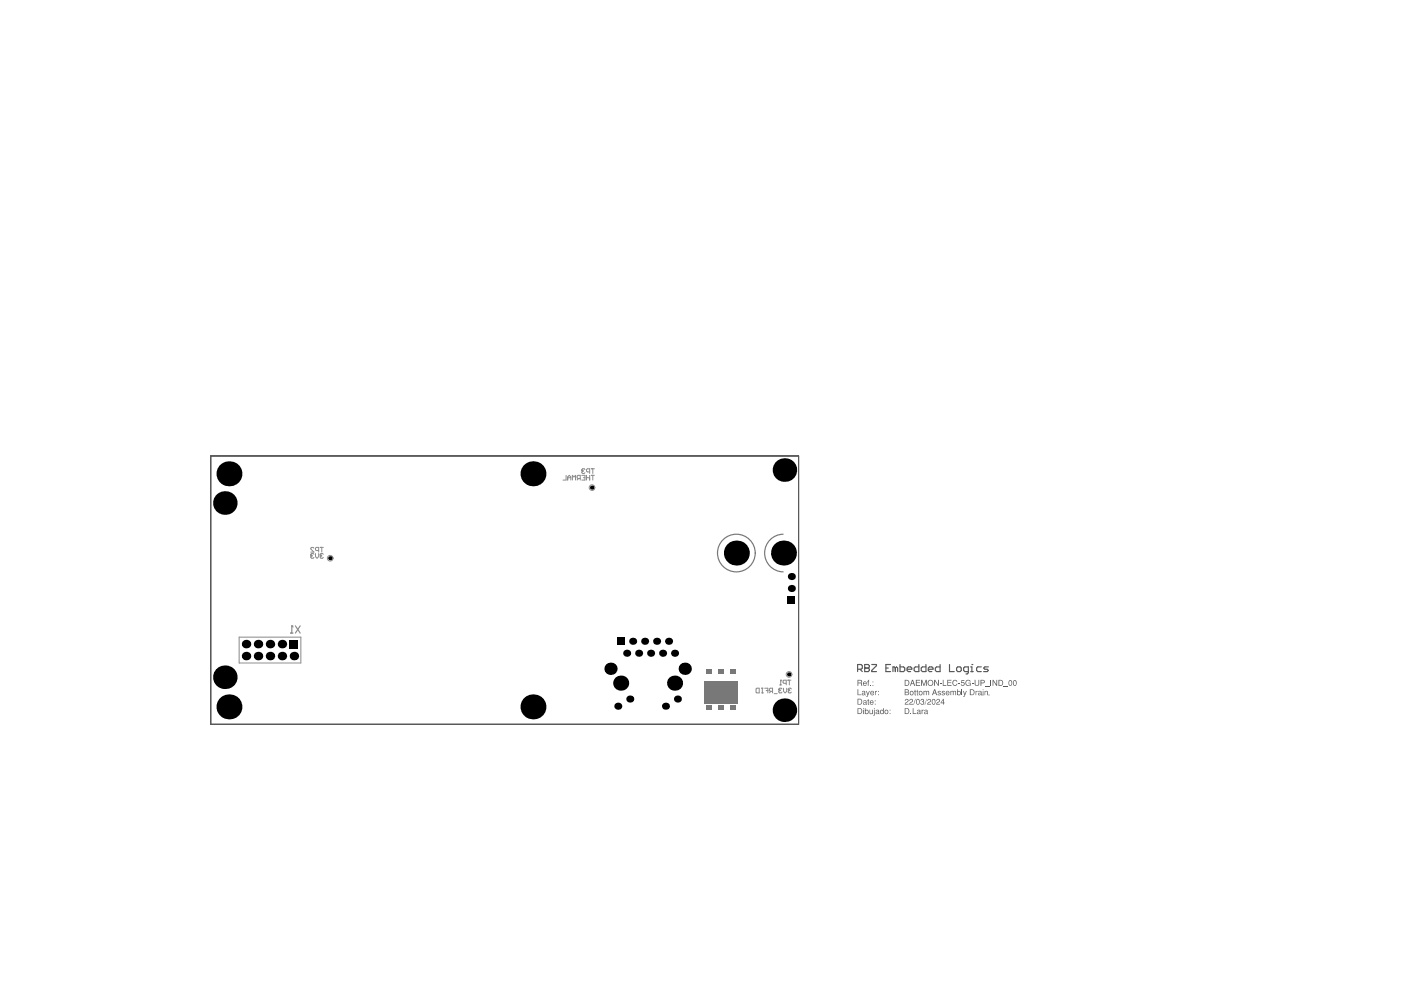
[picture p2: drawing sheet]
<svg xmlns="http://www.w3.org/2000/svg" width="297mm" height="210mm" viewBox="0 0 297 210" stroke-linecap="round" stroke-linejoin="round" font-family="sans-serif">
<g fill="#5a5a5a">
<path d="M193.9 146.2l.3 .3-.1 .1 .1 .8h-.3v-.8h-.1z"/>
<path d="M194.4 146.2l.3 .3-.2 .1v.7l.2 .1h-.3v-.8h-.1z"/>
<path d="M195.8 146.5l.2 .1 .1-.1 .3 .1 .5-.1 .1 .9h-.2v-.7l-.1-.1-.2 .2v.6h-.2v-.7l-.1-.1-.2 .1v.7h-.2z"/>
<path d="M198.9 146.6h.5l.1 .2-.3-.2-.2 .1v.1l.5 .2-.1 .4h-.6v-.3l.3 .2 .3-.1-.6-.3z"/>
<path d="M199.7 146.6l.4-.1 .2 .1v.2l-.3-.2-.2 .2 .5 .2-.1 .4-.5-.1-.1-.2 .3 .2 .3-.1-.5-.3z"/>
<path d="M201.5 146.5l.2 .1 .1-.1 .4 .1 .4-.1 .1 .9h-.1v-.7l-.2-.1-.2 .2v.6h-.2v-.7l-.1-.1-.2 .1v.7h-.2z"/>
<path d="M203.9 146.1h.1v1.3h-.1z"/>
<path d="M204.2 146.5h.1l.3 .7 .2-.7h.2l-.6 1.3-.2-.2 .3-.2z"/>
<path d="M206.8 146.5l.2 .2 .3-.2-.3 .3v.6h-.2z"/>
<path d="M208.7 146.5l.2 .1 .2-.1 .3 .1 .1 .8h-.2v-.7l-.1-.1-.3 .1v.7h-.2z"/>
<path d="M191.9 148.3l.3-.1 .4 .1v.5l-.6 .4h.6v.2h-.8l.2-.4 .5-.4-.2-.3-.5 .3z"/>
<path d="M192.9 148.4l.2-.2 .4 .1v.5l-.6 .4h.7v.2h-.8l.1-.3 .5-.5-.1-.3-.5 .3z"/>
<path d="M194.1 148.2l-.5 1.2z"/>
<path d="M195.3 148.3l.3-.1 .3 .1-.1 .5 .2 .3-.2 .3h-.3l-.3-.1-.1-.3 .3 .3 .4-.2-.1-.2-.2-.1 .3-.4-.3-.1-.3 .3z"/>
<path d="M196.4 148.2l-.4 1.2z"/>
<path d="M196.7 148.3l.4-.1 .3 .2v.3l-.7 .5h.7v.2h-.8l.1-.3 .6-.5-.2-.2-.2-.1-.3 .3z"/>
<path d="M198.6 148.3l.4-.1 .3 .2v.3l-.7 .5h.7v.2h-.8l.1-.3 .6-.5-.1-.2-.3-.1-.3 .3z"/>
<path d="M193 151.2h.2v.2h-.2z"/>
<path d="M193.5 150.2h.2v1h.6v.2h-.8z"/>
<path d="M195.4 150.5h.1v.1l.3-.1-.3 .3v.6h-.1z"/>
<path d="M194.2 144.1h.9v.2h-.7v.4h.6v.1h-.6v.5h.7v.1h-.9z"/>
<path d="M195.3 144.1h.2l.4 1.1 .4-1.1h.2v1.3h-.2v-1l-.3 1h-.2l-.3-1v1h-.2z"/>
<path d="M198.1 144.1h.2l.6 1.1v-1.1h.2v1.3h-.2l-.7-1v1h-.1z"/>
<path d="M199.3 144.9l.4 .1z"/>
<path d="M199.9 144.1h.1v1.2h.7v.1h-.8z"/>
<path d="M200.9 144.1h.8v.2h-.7v.4h.7v.1h-.7v.5h.7v.1h-.8z"/>
<path d="M202.1 144.3l.5-.2 .3 .3 .1 .1-.6-.2-.3 .3v.5l.3 .2 .6-.3-.3 .4h-.3l-.4-.2-.1-.5z"/>
<path d="M203.2 144.9l.4 .1z"/>
<path d="M203.8 144.2h.7v.1h-.5l-.1 .4 .3-.1 .3 .4-.1 .3-.2 .1-.5-.2 .2-.1 .2 .2 .3-.2-.1-.3-.6 .1z"/>
<path d="M204.8 144.3l.3-.2 .6 .2 .1 .2-.5-.2h-.3l-.2 .6 .2 .3 .3 .1 .3-.1 .1-.3h-.4v-.1h.5v.6l-.1-.1-.3 .1-.6-.1-.1-.7z"/>
<path d="M206 144.9l.4 .1z"/>
<path d="M206.6 144.1h.2v1l.3 .2 .3-.1 .1-1.1h.1v1.1l-.1 .2h-.5l-.3-.1z"/>
<path d="M208.9 145.6l1 .1z"/>
<path d="M210 144.1h.2v1.3h-.2z"/>
<path d="M210.4 144.1h.2l.7 1.1v-1.1h.1v1.3h-.2l-.6-1v1h-.2z"/>
<path d="M212.8 145.6l1 .1z"/>
<path d="M184 148.3l.3 .2-.1 .1 .1 .8-.3-.1v-.7h-.1z"/>
<path d="M184.4 150.5h.1l.1 .8 .3-.1v-.7h.2v.9l-.7-.1z"/>
<path d="M181.8 146.1h.2v1.2h.6v.1h-.8z"/>
<path d="M183.6 146.5h.2l.2 .7 .3-.7h.1l-.6 1.3-.1-.2 .2-.2z"/>
<path d="M185.5 146.5l.2 .2 .3-.2v.1l-.3 .2v.6h-.2z"/>
<path d="M184 144.2l.3-.1-.1 .2v.2h.1l-.1 .1v.8h-.2v-.8h-.1z"/>
<path d="M184.5 145.2h.2v.2h-.2z"/>
<path d="M192 146.3v.4l.5-.1-.1-.3zM192 146.8v.5l.6-.2-.2-.3zM191.8 146.1l.8 .2 .1 .3-.2 .1 .2 .4-.1 .2-.8 .1z"/>
<path d="M193 146.9a.3 .3 0 0 0 .6 0 .3 .3 0 0 0-.6 0zM192.8 146.9a.46 .46 0 0 1 .9 0 .46 .46 0 0 1-.9 0z"/>
<path d="M194.9 146.9a.3 .3 0 0 0 .6 0 .3 .3 0 0 0-.6 0zM194.7 146.9a.45 .45 0 0 1 .9 0 .45 .45 0 0 1-.9 0z"/>
<path d="M198.2 146.3l-.2 .6h.3zM198.1 146.1h.2l.4 1.3h-.2l-.1-.4h-.5l-.1 .4h-.2z"/>
<path d="M200.7 146.7v.2h.5l-.1-.3zM200.6 146.7l.2-.2 .4 .1 .1 .4h-.6l.1 .3 .5-.2-.1 .2-.3 .1-.3-.1z"/>
<path d="M203 146.9a.31 .31 0 0 0 .6 0 .31 .31 0 0 0-.6 0zM202.9 146.1h.2v.5l.3-.1 .3 .2v.4l-.2 .3h-.6z"/>
<path d="M205.8 146.3v1h.4l.2-.3v-.4l-.1-.3zM205.6 146.1h.6l.3 .2 .1 .6-.2 .4-.8 .1z"/>
<path d="M207.5 147.1v.2h.2l.3-.3zM207.5 146.6l.4-.1 .2 .1 .1 .8-.8-.1 .1-.4 .5-.1-.2-.2-.4 .2z"/>
<path d="M208.4 146.1l.1 .2zM208.4 146.5h.1v.9h-.1z"/>
<path d="M194.4 148.4v.6a.28 .28 0 0 0 .4 .2 .28 .28 0 0 0 .1-.4l-.2-.4zM194.3 148.3l.4-.1 .3 .3v.6l-.3 .3-.4-.2z"/>
<path d="M197.8 148.4l-.1 .7 .3 .2 .2-.3-.1-.5-.1-.2zM197.7 148.3l.3-.1 .3 .2v.7l-.2 .3h-.3l-.2-.3z"/>
<path d="M199.9 148.4l-.3 .6h.3zM200 148.2h.1v.8h.2v.1h-.2v.3h-.2v-.3h-.5z"/>
<path d="M192 150.3v.9h.5l.1-.3v-.5zM191.8 150.2h.6l.3 .1 .1 .5-.3 .5-.7 .1z"/>
<path d="M194.6 151.1v.2h.2l.2-.3zM194.5 150.6l.3-.1 .3 .1 .1 .8-.8-.1 .1-.3 .5-.2-.1-.2-.5 .2z"/>
<path d="M196.1 151v.2l.1 .1 .3-.2v-.1zM196 150.6l.3-.1 .3 .1 .2 .8-.8-.1v-.3l.5-.2-.1-.2-.4 .2z"/>
<path d="M192 144.3v1l.5-.1 .1-.2v-.6zM191.8 144.1l.7 .1 .3 .3v.5l-.3 .4h-.7z"/>
<path d="M193.5 144.3l-.2 .6h.4zM193.4 144.1h.2l.4 1.3h-.2l-.1-.4h-.5l-.1 .4h-.2z"/>
<path d="M196.8 144.8a.5 .5 0 0 0 1 0 .5 .5 0 0 0-1 0zM196.7 144.8a.63 .63 0 0 1 1.2 0 .63 .63 0 0 1-1.2 0z"/>
<path d="M208.1 144.3v.4l.5-.1-.1-.3zM207.9 144.1l.7 .1 .2 .2-.2 .4-.5 .1v.5h-.2z"/>
<path d="M211.9 144.3v1h.4l.2-.3v-.5l-.1-.2zM211.7 144.1l.6 .1 .3 .2 .1 .5-.3 .5h-.7z"/>
<path d="M214.1 144.4l-.1 .5 .2 .4 .2-.1 .1-.5-.2-.4zM213.9 144.3l.4-.1 .2 .2 .1 .5-.3 .5-.4-.2z"/>
<path d="M215 144.4l-.1 .6 .3 .3 .2-.2v-.6l-.2-.2zM214.9 144.3l.3-.1 .3 .2 .1 .6-.3 .4-.5-.2z"/>
<path d="M182 148.3v1l.5-.1 .2-.4-.1-.4zM181.8 148.1h.6l.3 .3 .1 .5-.2 .4-.8 .1z"/>
<path d="M183.1 149.1l.2 .2 .3-.3zM183.1 148.6h.6l.1 .8h-.8l.1-.5 .5-.1-.1-.2-.5 .2z"/>
<path d="M184.6 148.7v.2h.5l-.2-.3zM184.5 148.6l.2-.1 .4 .1 .1 .4h-.6l.2 .3 .4-.2-.2 .3h-.3l-.2-.2z"/>
<path d="M185.5 148.5h.2v.2h-.2zM185.5 149.2h.2v.2h-.2z"/>
<path d="M182 150.3v.9h.5l.2-.4-.1-.4zM181.8 150.2l.9 .1 .1 .6-.2 .4-.8 .1z"/>
<path d="M183 150.2h.2v.1h-.2zM183 150.5h.2v.9h-.2z"/>
<path d="M183.4 150.9a.35 .35 0 0 0 .7 0 .35 .35 0 0 0-.7 0zM183.4 150.2h.1v.4l.3-.1 .3 .2 .1 .5-.3 .2-.4-.1-.1 .1z"/>
<path d="M185.3 150.2h.1v.1h-.1zM185.3 150.5h.1v1.1l-.2 .2 .1-.2z"/>
<path d="M185.8 151.1l.1 .2h.2l.1-.3zM185.7 150.6l.3-.1 .3 .1 .2 .8-.8-.1v-.3l.5-.2-.1-.2-.4 .2z"/>
<path d="M186.7 150.6l.2-.1 .3 .1v-.4h.2v1.2l-.2-.1-.3 .1-.3-.1zM186.8 150.7v.5l.3 .1 .1-.5-.2-.2z"/>
<path d="M187.6 150.9a.35 .35 0 0 0 .7 0 .35 .35 0 0 0-.7 0zM187.5 150.9a.45 .45 0 0 1 .9 0 .45 .45 0 0 1-.9 0z"/>
<path d="M188.6 150.5h.2v.2h-.2zM188.6 151.2h.2v.2h-.2z"/>
<path d="M182.9 147.1l.2 .2 .2-.3zM182.8 146.6l.2-.1 .4 .1 .1 .8-.8-.1 .2-.4 .4-.1-.1-.2-.4 .2z"/>
<path d="M184.7 146.7v.2h.5l-.1-.3zM184.6 146.6l.4-.1 .2 .1 .1 .4h-.6l.1 .3 .5-.2-.2 .3h-.2l-.3-.1z"/>
<path d="M186.2 146.5h.1v.2h-.1zM186.2 147.2h.1v.2h-.1z"/>
<path d="M182 144.3v.4l.6-.1-.1-.3zM181.8 144.1l.9 .1 .1 .3-.2 .3 .2 .6h-.2l-.1-.5h-.5v.5h-.2z"/>
<path d="M183.2 144.7l-.1 .2h.5l-.2-.3zM183.1 144.6l.3-.1 .3 .2 .1 .3h-.7l.2 .3 .4-.2-.2 .3h-.3l-.2-.2z"/>
<path d="M185 144.5h.2v.2h-.2zM185 145.2h.2v.2h-.2z"/>
</g>
<g fill="none" stroke="#5a5a5a" stroke-width=".25">
<path d="M181.8 141.9h.8l.2-.3v-.5l-.2-.2h-.8v1.5M182.3 141.9l.5 .5M183.3 141.6h.1M183.3 140.9h.8l.2 .2v.3l-.2 .2 .2 .3v.2l-.2 .3h-.8zM183.3 141.6h.8M184.8 140.9h1v.2l-1 1v.3h1M187.8 141.6h.5M188.8 140.9h-1v1.5h1M189.8 141.6l-.2-.2h-.3v1M189.8 141.6v.8M189.8 141.6l.3-.2 .2 .2v.8M190.8 140.9v1.5h.8l.2-.3v-.5l-.2-.2h-.8"/>
<path d="M192.3 141.9h1v-.3l-.2-.2h-.5l-.3 .2v.5l.3 .3h.5M194.8 140.9v1.5h-.7l-.3-.3v-.5l.3-.2h.7M196.3 140.9v1.5h-.7l-.3-.3v-.5l.3-.2h.7M196.8 141.9h1v-.3l-.2-.2h-.5l-.3 .2v.5l.3 .3h.5M199.3 140.9v1.5h-.7l-.3-.3v-.5l.3-.2h.7M201.3 140.9v1.5h1M202.8 141.6l.3-.2h.5l.2 .2v.5l-.2 .3h-.5l-.3-.3zM205.3 142.4h-.7l-.3-.3v-.5l.3-.2h.7v1.2l-.2 .3h-.3M205.8 142.4h.5M205.8 141.4h.3v1M206.1 140.9h.1M208.1 141.4h-.8l-.2 .2v.5l.2 .3h.8"/>
<path d="M209.6 141.4h-.8l-.2 .2 .2 .3h.5l.3 .2-.3 .3h-.7"/>
</g>
<path d="M44.7 96.7h124.6v56.9h-124.6z" fill="none" stroke="#000" stroke-width=".21"/>
<g fill="#787878">
<path d="M152.3 141.9h1.2v1h-1.2z" fill-rule="evenodd"/>
<path d="M154.8 141.9h1.2v1h-1.2z" fill-rule="evenodd"/>
<path d="M149.7 141.9h1.2v1h-1.2z" fill-rule="evenodd"/>
<path d="M149.7 149.5h1.2v1h-1.2z" fill-rule="evenodd"/>
<path d="M154.8 149.5h1.2v1h-1.2z" fill-rule="evenodd"/>
<path d="M152.3 149.5h1.2v1h-1.2z" fill-rule="evenodd"/>
<path d="M149.3 144.4h7.1v4.9h-7.1z" fill-rule="evenodd"/>
</g>
<g fill="none" stroke="#787878" stroke-width=".25">
<path d="M166 113.3a4 4 0 0 0-3.9 4 4 4 0 0 0 3.9 4"/>
<circle cx="156.1" cy="117.3" r="4"/>
</g>
<g fill="#000">
<circle cx="166.3" cy="99.7" r="2.5"/>
<circle cx="47.7" cy="106.7" r="2.5"/>
<circle cx="48.5" cy="100.5" r="2.65"/>
<circle cx="70" cy="118.4" r=".44"/>
<circle cx="113" cy="100.5" r="2.65"/>
<circle cx="125.5" cy="103.4" r=".44"/>
<circle cx="156.1" cy="117.3" r="2.65"/>
<circle cx="166.1" cy="117.3" r="2.65"/>
<circle cx="52.2" cy="139.1" r=".9"/>
<circle cx="52.2" cy="136.6" r=".9"/>
<circle cx="54.7" cy="139.1" r=".9"/>
<circle cx="54.7" cy="136.6" r=".9"/>
<circle cx="57.2" cy="139.1" r=".9"/>
<circle cx="57.2" cy="136.6" r=".9"/>
<circle cx="59.8" cy="139.1" r=".9"/>
<circle cx="59.8" cy="136.6" r=".9"/>
<circle cx="62.3" cy="139.1" r=".9"/>
<circle cx="132.9" cy="138.5" r=".75"/>
<circle cx="134.1" cy="136" r=".75"/>
<circle cx="135.4" cy="138.5" r=".75"/>
<circle cx="136.7" cy="136" r=".75"/>
<circle cx="137.9" cy="138.5" r=".75"/>
<circle cx="139.2" cy="136" r=".75"/>
<circle cx="140.5" cy="138.5" r=".75"/>
<circle cx="141.8" cy="136" r=".75"/>
<circle cx="143" cy="138.5" r=".75"/>
<circle cx="167.8" cy="122.2" r=".75"/>
<circle cx="167.8" cy="124.8" r=".75"/>
<circle cx="47.7" cy="143.6" r="2.5"/>
<circle cx="48.5" cy="149.9" r="2.65"/>
<circle cx="113" cy="149.9" r="2.65"/>
<circle cx="129.4" cy="141.8" r="1.3"/>
<circle cx="131" cy="149.7" r=".75"/>
<circle cx="131.6" cy="144.8" r="1.6"/>
<circle cx="133.5" cy="148.2" r=".75"/>
<circle cx="141.1" cy="149.7" r=".75"/>
<circle cx="143" cy="144.8" r="1.6"/>
<circle cx="143.6" cy="148.2" r=".75"/>
<circle cx="145.2" cy="141.8" r="1.3"/>
<circle cx="166.3" cy="150.6" r="2.5"/>
<circle cx="167.3" cy="143" r=".44"/>
</g>
<g fill="#000">
<path d="M61.4 135.7h1.8v1.8h-1.8z" fill-rule="evenodd"/>
<path d="M130.9 135.2h1.4v1.5h-1.4z" fill-rule="evenodd"/>
<path d="M167 126.6h1.5v1.5h-1.5z" fill-rule="evenodd"/>
</g>
<path d="M44.7 96.7h124.6v56.9h-124.6z" fill="none" stroke="#5a5a5a" stroke-width=".21"/>
<g fill="none" stroke="#8c8c8c" stroke-width=".21">
<path d="M123.4 99.7h.1M123.4 99.7l.1 .2M123.5 99.9l-.1 .2 .1 .3 .5-.2M123.5 99.9h.2M124 99.6l-.5-.2-.1 .3M125.4 99.4h.6M125.7 99.4v1M65.9 117.7h.1M65.9 117.7l.2 .2M66.1 117.9l-.2 .1 .2 .4 .5-.2M66.1 117.9h.1M66.6 116.2l-.2-.1-.5 .1 .7 .9h-.7"/>
<path d="M66.6 117.5l-.5-.1-.2 .3M66.9 117.4v.6l.3 .4 .4-.4v-.6M67.6 116.7h-.5l-.2-.5 .2-.1h.5v1M67.9 117.7h.1M67.9 116.1h.7M67.9 117.7l.2 .2M68.1 117.9l-.2 .1 .2 .4 .5-.2M68.1 117.9h.1M68.2 116.1v1M68.6 117.5l-.5-.1-.2 .3M120 100.8v1h-.6M120.4 101.3h.6"/>
<path d="M120.4 101.8v-.7l.3-.3 .3 .3v.7M121.4 101.8v-1l.3 .3 .3-.3v1M122.7 101.5l-.3 .3M123 101.5h-.5l-.1-.5 .1-.2h.5v1M123.4 100.8h.6v1h-.6M123.7 101.3h.3M124.4 100.8v1M124.4 101.3h.6M125 100.1h-.5l-.1-.5 .1-.2h.5v1M125 100.8v1M125.4 100.8h.6M125.7 100.8v1"/>
<path d="M50.7 135.1h13.1v5.5h-13.1zM160.3 146.1l.2-.2h.5v1h-.5l-.2-.2zM161.5 145.9h.3M161.5 146.9h.3M161.6 145.9v1M162.1 145.9h.7v1M162.5 146.4h.3M163.5 146.6l-.4 .3M163.8 146.6h-.5l-.2-.5 .2-.2h.5v1M164.1 147.1h.7M165.1 146.2h.1M165.1 146.2l.2 .2"/>
<path d="M165.3 146.4h.2M165.3 146.4l-.2 .2 .2 .3 .5-.2M165.4 145.2h.3M165.5 144.2h.1M165.5 144.2v1M165.5 144.2l.2 .2M165.8 146.1l-.5-.2-.2 .3M166.1 145.9v.7l.4 .3 .3-.3v-.7M166.7 144.9h-.5l-.2-.5 .2-.2h.5v1M167 144.2h.7M167.1 146.2h.1M167.1 146.2l.2 .2"/>
<path d="M167.3 146.4l-.2 .2 .2 .3 .5-.2M167.3 146.4h.2M167.4 144.2v1M167.8 146.1l-.5-.2-.2 .3"/>
<circle cx="70" cy="118.4" r=".6"/>
<circle cx="125.5" cy="103.4" r=".6"/>
<circle cx="167.3" cy="143" r=".6"/>
</g>
<path d="M61.6 134.2h.5M61.9 132.7h.1M61.9 132.7v1.5M61.9 132.7l.2 .3M62.6 132.7l1 1.5M63.6 132.7l-1 1.5" fill="none" stroke="#8c8c8c" stroke-width=".25"/>
</svg>
